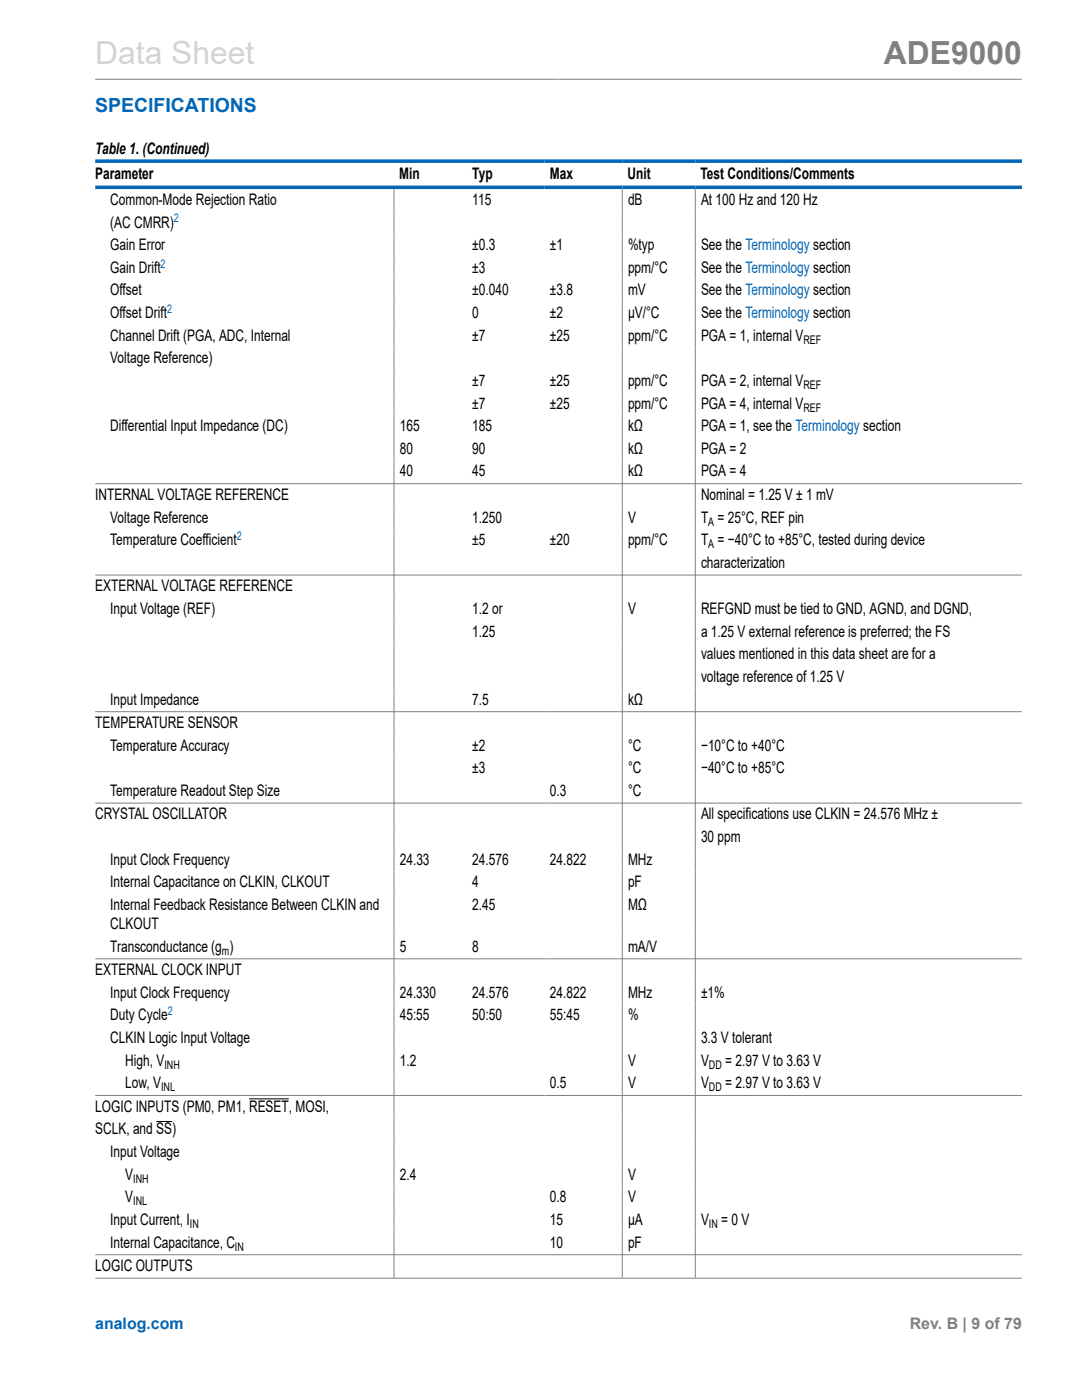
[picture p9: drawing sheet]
<svg xmlns="http://www.w3.org/2000/svg" width="216mm" height="279mm" viewBox="0 0 216 279" stroke-linecap="round" stroke-linejoin="round" font-family="sans-serif">
<defs><g id="words">
<text font-size="6.3" fill="#d3d3d3" x="19" y="12.7">Data Sheet</text>
<text font-size="6.3" fill="#808080" x="176.4" y="12.7">ADE9000</text>
<text font-size="3.9" fill="#0067b8" x="19" y="22.3">SPECIFICATIONS</text>
<g font-size="3.2">
<text x="19" y="30.8">Table 1. (Continued)</text>
<text x="19" y="35.7">Parameter</text>
<text x="79.7" y="35.7">Min</text>
<text x="94.2" y="35.7">Typ</text>
<text x="109.7" y="35.7">Max</text>
<text x="125.2" y="35.7">Unit</text>
<text x="139.8" y="35.7">Test Conditions/Comments</text>
<text x="22" y="40.9">Common-Mode Rejection Ratio</text>
<text x="94.2" y="40.9">115</text>
<text x="125.3" y="40.9">dB</text>
<text x="139.9" y="40.9">At 100 Hz and 120 Hz</text>
<text x="22" y="45.4">(AC CMRR)</text>
<text x="22" y="49.9">Gain Error</text>
<text x="94.2" y="49.9">±0.3</text>
<text x="109.7" y="49.9">±1</text>
<text x="125.3" y="49.9">%typ</text>
<text x="139.9" y="49.9">See the Terminology section</text>
<text x="22" y="59">Offset</text>
<text x="22" y="54.5">Gain Drift</text>
<text x="94.2" y="54.5">±3</text>
<text x="94.2" y="59">±0.040</text>
<text x="109.7" y="59">±3.8</text>
<text x="125.3" y="54.5">ppm/°C</text>
<text x="125.3" y="59">mV</text>
<text x="139.9" y="54.5">See the Terminology section</text>
<text x="139.9" y="59">See the Terminology section</text>
<text x="22" y="63.5">Offset Drift</text>
<text x="94.2" y="63.5">0</text>
<text x="109.7" y="63.5">±2</text>
<text x="125.3" y="63.5">µV/°C</text>
<text x="139.9" y="63.5">See the Terminology section</text>
<text x="22" y="68">Channel Drift (PGA, ADC, Internal</text>
<text x="94.2" y="68">±7</text>
<text x="109.7" y="68">±25</text>
<text x="125.3" y="68">ppm/°C</text>
<text x="139.9" y="68">PGA = 1, internal V</text>
<text x="22" y="72.5">Voltage Reference)</text>
<text x="94.2" y="77">±7</text>
<text x="109.7" y="77">±25</text>
<text x="125.3" y="77">ppm/°C</text>
<text x="139.9" y="77">PGA = 2, internal V</text>
<text x="94.2" y="81.5">±7</text>
<text x="109.7" y="81.5">±25</text>
<text x="125.3" y="81.5">ppm/°C</text>
<text x="139.9" y="81.5">PGA = 4, internal V</text>
<text x="22" y="86.1">Differential Input Impedance (DC)</text>
<text x="79.8" y="86.1">165</text>
<text x="94.2" y="86.1">185</text>
<text x="125.3" y="86.1">kΩ</text>
<text x="139.9" y="86.1">PGA = 1, see the Terminology section</text>
<text x="79.8" y="90.6">80</text>
<text x="79.8" y="95.1">40</text>
<text x="94.2" y="90.6">90</text>
<text x="94.2" y="95.1">45</text>
<text x="125.3" y="90.6">kΩ</text>
<text x="125.3" y="95.1">kΩ</text>
<text x="139.9" y="90.6">PGA = 2</text>
<text x="139.9" y="95.1">PGA = 4</text>
<text x="19" y="99.8">INTERNAL VOLTAGE REFERENCE</text>
<text x="139.9" y="99.8">Nominal = 1.25 V ± 1 mV</text>
<text x="22" y="104.3">Voltage Reference</text>
<text x="94.2" y="104.3">1.250</text>
<text x="125.3" y="104.3">V</text>
<text x="139.9" y="104.3">T = 25°C, REF pin</text>
<text x="22" y="108.8">Temperature Coefficient</text>
<text x="94.2" y="108.8">±5</text>
<text x="109.7" y="108.8">±20</text>
<text x="125.3" y="108.8">ppm/°C</text>
<text x="139.9" y="113.3">characterization</text>
<text x="139.9" y="108.8">T = −40°C to +85°C, tested during device</text>
<text x="19" y="118">EXTERNAL VOLTAGE REFERENCE</text>
<text x="22" y="122.5">Input Voltage (REF)</text>
<text x="94.2" y="122.5">1.2 or</text>
<text x="125.3" y="122.5">V</text>
<text x="139.9" y="122.5">REFGND must be tied to GND, AGND, and DGND,</text>
<text x="94.2" y="127.1">1.25</text>
<text x="139.9" y="127.1">a 1.25 V external reference is preferred; the FS</text>
<text x="139.9" y="131.6">values mentioned in this data sheet are for a</text>
<text x="139.9" y="136.1">voltage reference of 1.25 V</text>
<text x="22" y="140.6">Input Impedance</text>
<text x="94.2" y="140.6">7.5</text>
<text x="125.3" y="140.6">kΩ</text>
<text x="19" y="145.3">TEMPERATURE SENSOR</text>
<text x="22" y="149.8">Temperature Accuracy</text>
<text x="94.2" y="149.8">±2</text>
<text x="125.3" y="149.8">°C</text>
<text x="139.9" y="149.8">−10°C to +40°C</text>
<text x="94.2" y="154.3">±3</text>
<text x="125.3" y="154.3">°C</text>
<text x="139.9" y="154.3">−40°C to +85°C</text>
<text x="22" y="158.8">Temperature Readout Step Size</text>
<text x="109.7" y="158.8">0.3</text>
<text x="125.3" y="158.8">°C</text>
<text x="19" y="163.5">CRYSTAL OSCILLATOR</text>
<text x="139.9" y="163.5">All specifications use CLKIN = 24.576 MHz ±</text>
<text x="22" y="172.6">Input Clock Frequency</text>
<text x="79.8" y="172.6">24.33</text>
<text x="94.2" y="172.6">24.576</text>
<text x="109.7" y="172.6">24.822</text>
<text x="125.3" y="172.6">MHz</text>
<text x="139.9" y="168.1">30 ppm</text>
<text x="22" y="177.1">Internal Capacitance on CLKIN, CLKOUT</text>
<text x="94.2" y="177.1">4</text>
<text x="125.3" y="177.1">pF</text>
<text x="22" y="181.6">Internal Feedback Resistance Between CLKIN and</text>
<text x="22" y="185.4">CLKOUT</text>
<text x="94.2" y="181.6">2.45</text>
<text x="125.3" y="181.6">MΩ</text>
<text x="22" y="189.9">Transconductance (g )</text>
<text x="79.8" y="189.9">5</text>
<text x="94.2" y="189.9">8</text>
<text x="125.3" y="189.9">mA/V</text>
<text x="19" y="194.6">EXTERNAL CLOCK INPUT</text>
<text x="22" y="199.1">Input Clock Frequency</text>
<text x="22" y="203.6">Duty Cycle</text>
<text x="79.8" y="199.1">24.330</text>
<text x="79.8" y="203.6">45:55</text>
<text x="94.2" y="199.1">24.576</text>
<text x="94.2" y="203.6">50:50</text>
<text x="109.7" y="199.1">24.822</text>
<text x="109.7" y="203.6">55:45</text>
<text x="125.3" y="199.1">MHz</text>
<text x="125.3" y="203.6">%</text>
<text x="139.9" y="199.1">±1%</text>
<text x="22" y="208.2">CLKIN Logic Input Voltage</text>
<text x="139.9" y="208.2">3.3 V tolerant</text>
<text x="25" y="212.7">High, V</text>
<text x="79.8" y="212.7">1.2</text>
<text x="125.3" y="212.7">V</text>
<text x="139.9" y="212.7">V</text>
<text x="144.7" y="212.7">= 2.97 V to 3.63 V</text>
<text x="19" y="221.9">LOGIC INPUTS (PM0, PM1, RESET, MOSI,</text>
<text x="25" y="217.2">Low, V</text>
<text x="109.7" y="217.2">0.5</text>
<text x="125.3" y="217.2">V</text>
<text x="139.9" y="217.2">V</text>
<text x="144.7" y="217.2">= 2.97 V to 3.63 V</text>
<text x="19" y="226.4">SCLK, and SS)</text>
<text x="22" y="230.9">Input Voltage</text>
<text x="25" y="239.9">V</text>
<text x="25" y="235.4">V</text>
<text x="79.8" y="235.4">2.4</text>
<text x="109.7" y="239.9">0.8</text>
<text x="125.3" y="235.4">V</text>
<text x="125.3" y="239.9">V</text>
<text x="22" y="244.5">Input Current, I</text>
<text x="109.7" y="244.5">15</text>
<text x="125.3" y="244.5">µA</text>
<text x="139.9" y="244.5">V</text>
<text x="143.9" y="244.5">= 0 V</text>
<text x="22" y="249">Internal Capacitance, C</text>
<text x="109.7" y="249">10</text>
<text x="125.3" y="249">pF</text>
<text x="19" y="253.7">LOGIC OUTPUTS</text>
</g>
<text font-size="3.2" fill="#0067b8" x="19" y="265.3">analog.com</text>
<text font-size="3.2" fill="#808080" x="181.5" y="265.3">Rev. B | 9 of 79</text>
<g font-size="2.4" fill="#0067b8">
<text x="34.7" y="44.4">2</text>
<text x="32.1" y="53.4">2</text>
<text x="33.3" y="62.4">2</text>
<text x="47.2" y="107.8">2</text>
<text x="33.5" y="202.6">2</text>
</g>
<g font-size="2.4">
<text x="160.3" y="68.6">REF</text>
<text x="160.3" y="77.7">REF</text>
<text x="160.3" y="82.2">REF</text>
<text x="141.3" y="104.9">A</text>
<text x="141.3" y="109.5">A</text>
<text x="44.3" y="190.6">m</text>
<text x="32.8" y="213.3">INH</text>
<text x="141.5" y="213.3">DD</text>
<text x="32.1" y="217.8">INL</text>
<text x="141.5" y="217.8">DD</text>
<text x="26.6" y="236.1">INH</text>
<text x="26.6" y="240.6">INL</text>
<text x="37.9" y="245.1">IN</text>
<text x="141.5" y="245.1">IN</text>
<text x="46.9" y="249.6">IN</text>
</g>
</g></defs>
<path d="M19 15.8h184.9M78.6 37.7v217.3M124.2 37.7v217.3M138.7 37.7v217.3M19 96.5h184.9M19 114.8h184.9M19 142h184.9M19 160.3h184.9M19 191.4h184.9M19 218.6h184.9M19 250.4h184.9M19 255.1h184.9" fill="none" stroke="#808080" stroke-width=".2"/>
<path d="M49.7 219.3h7.9M31.2 223.8h3.2" fill="none" stroke="#000" stroke-width=".2"/>
<path d="M19 32.2h184.9M19 37.4h184.9" fill="none" stroke="#0067b8" stroke-width=".71"/>
<use href="#words"/>
</svg>
